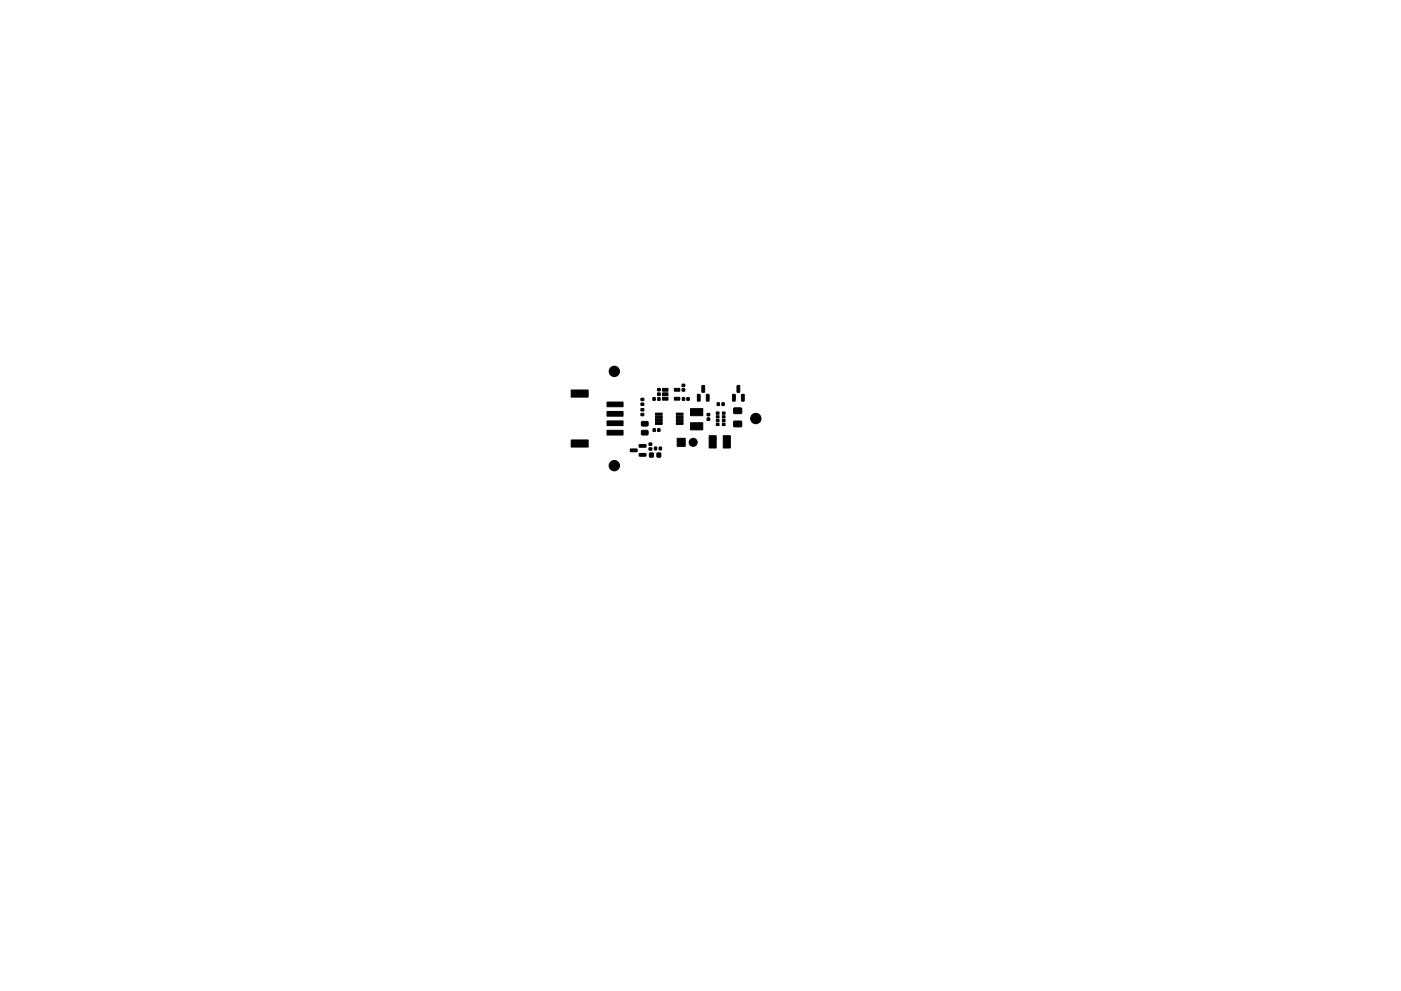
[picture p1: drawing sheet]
<svg xmlns="http://www.w3.org/2000/svg" width="297mm" height="210mm" viewBox="0 0 297 210" stroke-linecap="round" stroke-linejoin="round" font-family="sans-serif">
<g fill="#000" stroke="#000" stroke-width=".21">
<path d="M121.1 82.7h3.6v1.5h-3.6zM121.1 93.3h3.6v1.5h-3.6zM128.7 85.3h3.4v1h-3.4zM128.7 87.3h3.4v1h-3.4zM128.7 89.3h3.4v1h-3.4zM128.7 91.3h3.4v1h-3.4zM133.7 95.3h1.3l.1 .5h-1.4zM135.9 87.7h.6v.5h-.6zM135.9 86.7h.6v.5h-.6zM135.9 84.5h.6v.5h-.6zM135.9 85.5h.6v.5h-.6zM135.5 96.2h1.4l.1 .5-1.4 .1z"/>
<path d="M135.5 94.3h1.4l.1 .5-1.4 .1zM136 89.5l1.3-.1 .1 .2v.6l-.2 .2h-1.1l-.1-.3zM136 91.4l1.3-.1 .1 .2v.6l-.2 .2h-1.1l-.1-.3zM137.6 94h.6v.5h-.6zM137.6 95h.6v.5h-.6zM138.4 84.4h.5v.5h-.5zM137.7 96.1h.8v.9h-.8zM139 87.6h1.4v.5h-1.4zM139 88.3h1.4v.4h-1.4zM139 88.9h1.4v.5h-1.4zM139 89.6h1.4v.4h-1.4zM138.5 91h.5v.5h-.5z"/>
<path d="M138.8 94.9h.4v.5h-.4zM139.5 84.4h.4v.5h-.4zM139.4 82.4h.6v.5h-.6zM139.4 83.4h.6v.5h-.6zM139.4 91h.5v.5h-.5zM139.3 96.1h.8v.9h-.8zM139.8 94.9h.4v.5h-.4zM140.5 82.4h1.1v.6h-1.1zM140.5 83.3h1.1v.6h-1.1zM140.5 84.3h1.1v.6h-1.1zM143.4 89.6h1.4v.4h-1.4zM143.4 88.9h1.4v.5h-1.4z"/>
<path d="M143.4 88.3h1.4v.4h-1.4zM143.4 87.6h1.4v.5h-1.4zM143 84.3h1.1v.6h-1.1zM143 82.4h1.1v.6h-1.1zM144.7 84.4h.5v.5h-.5zM144.6 82.5h.6v.5h-.6zM144.6 81.5h.6v.5h-.6zM143.6 93h1.7v1.7h-1.7zM145.6 84.4h.5v.5h-.5zM147.9 83.7h.5v1.4l-.5-.1zM148.8 81.8l.6 .1-.1 1.3h-.5zM146.4 89.7h2.6v1.5h-2.6z"/>
<path d="M146.4 86.7h2.6v1.5h-2.6zM149.8 83.7h.5v1.4l-.5-.1zM149.9 87.7h.6v.5h-.6zM149.9 88.7h.6v.5h-.6zM150.3 92.4h1.6v2.6h-1.6zM151.9 87.4h.5v.5h-.5zM151.9 88.2h.5v.5h-.5zM151.9 89h.5v.5h-.5zM151.9 89.8h.5v.5h-.5zM152.1 85.5h.4v.5h-.4zM153.1 85.5h.4v.5h-.4zM153.2 89.8h.5v.5h-.5z"/>
<path d="M153.2 89h.5v.5h-.5zM153.2 88.2h.5v.5h-.5zM153.2 87.4h.5v.5h-.5zM153.3 92.4h1.6v2.6h-1.6zM155.3 83.7h.6l-.1 1.4-.5-.1zM155.6 89.4l1.5-.1 .2 .3v.8l-.3 .2h-1.3l-.2-.3zM155.6 86.6l1.5-.1 .2 .3v.8l-.3 .2h-1.3l-.2-.3zM156.3 81.8l.5 .1v1.3h-.5zM157.2 83.7h.6l-.1 1.4-.5-.1z"/>
<circle cx="130.3" cy="78.8" r="1.1"/>
<circle cx="130.3" cy="98.8" r="1.1"/>
<circle cx="147" cy="93.8" r=".85"/>
<circle cx="160.3" cy="88.8" r="1.1"/>
</g>
</svg>
